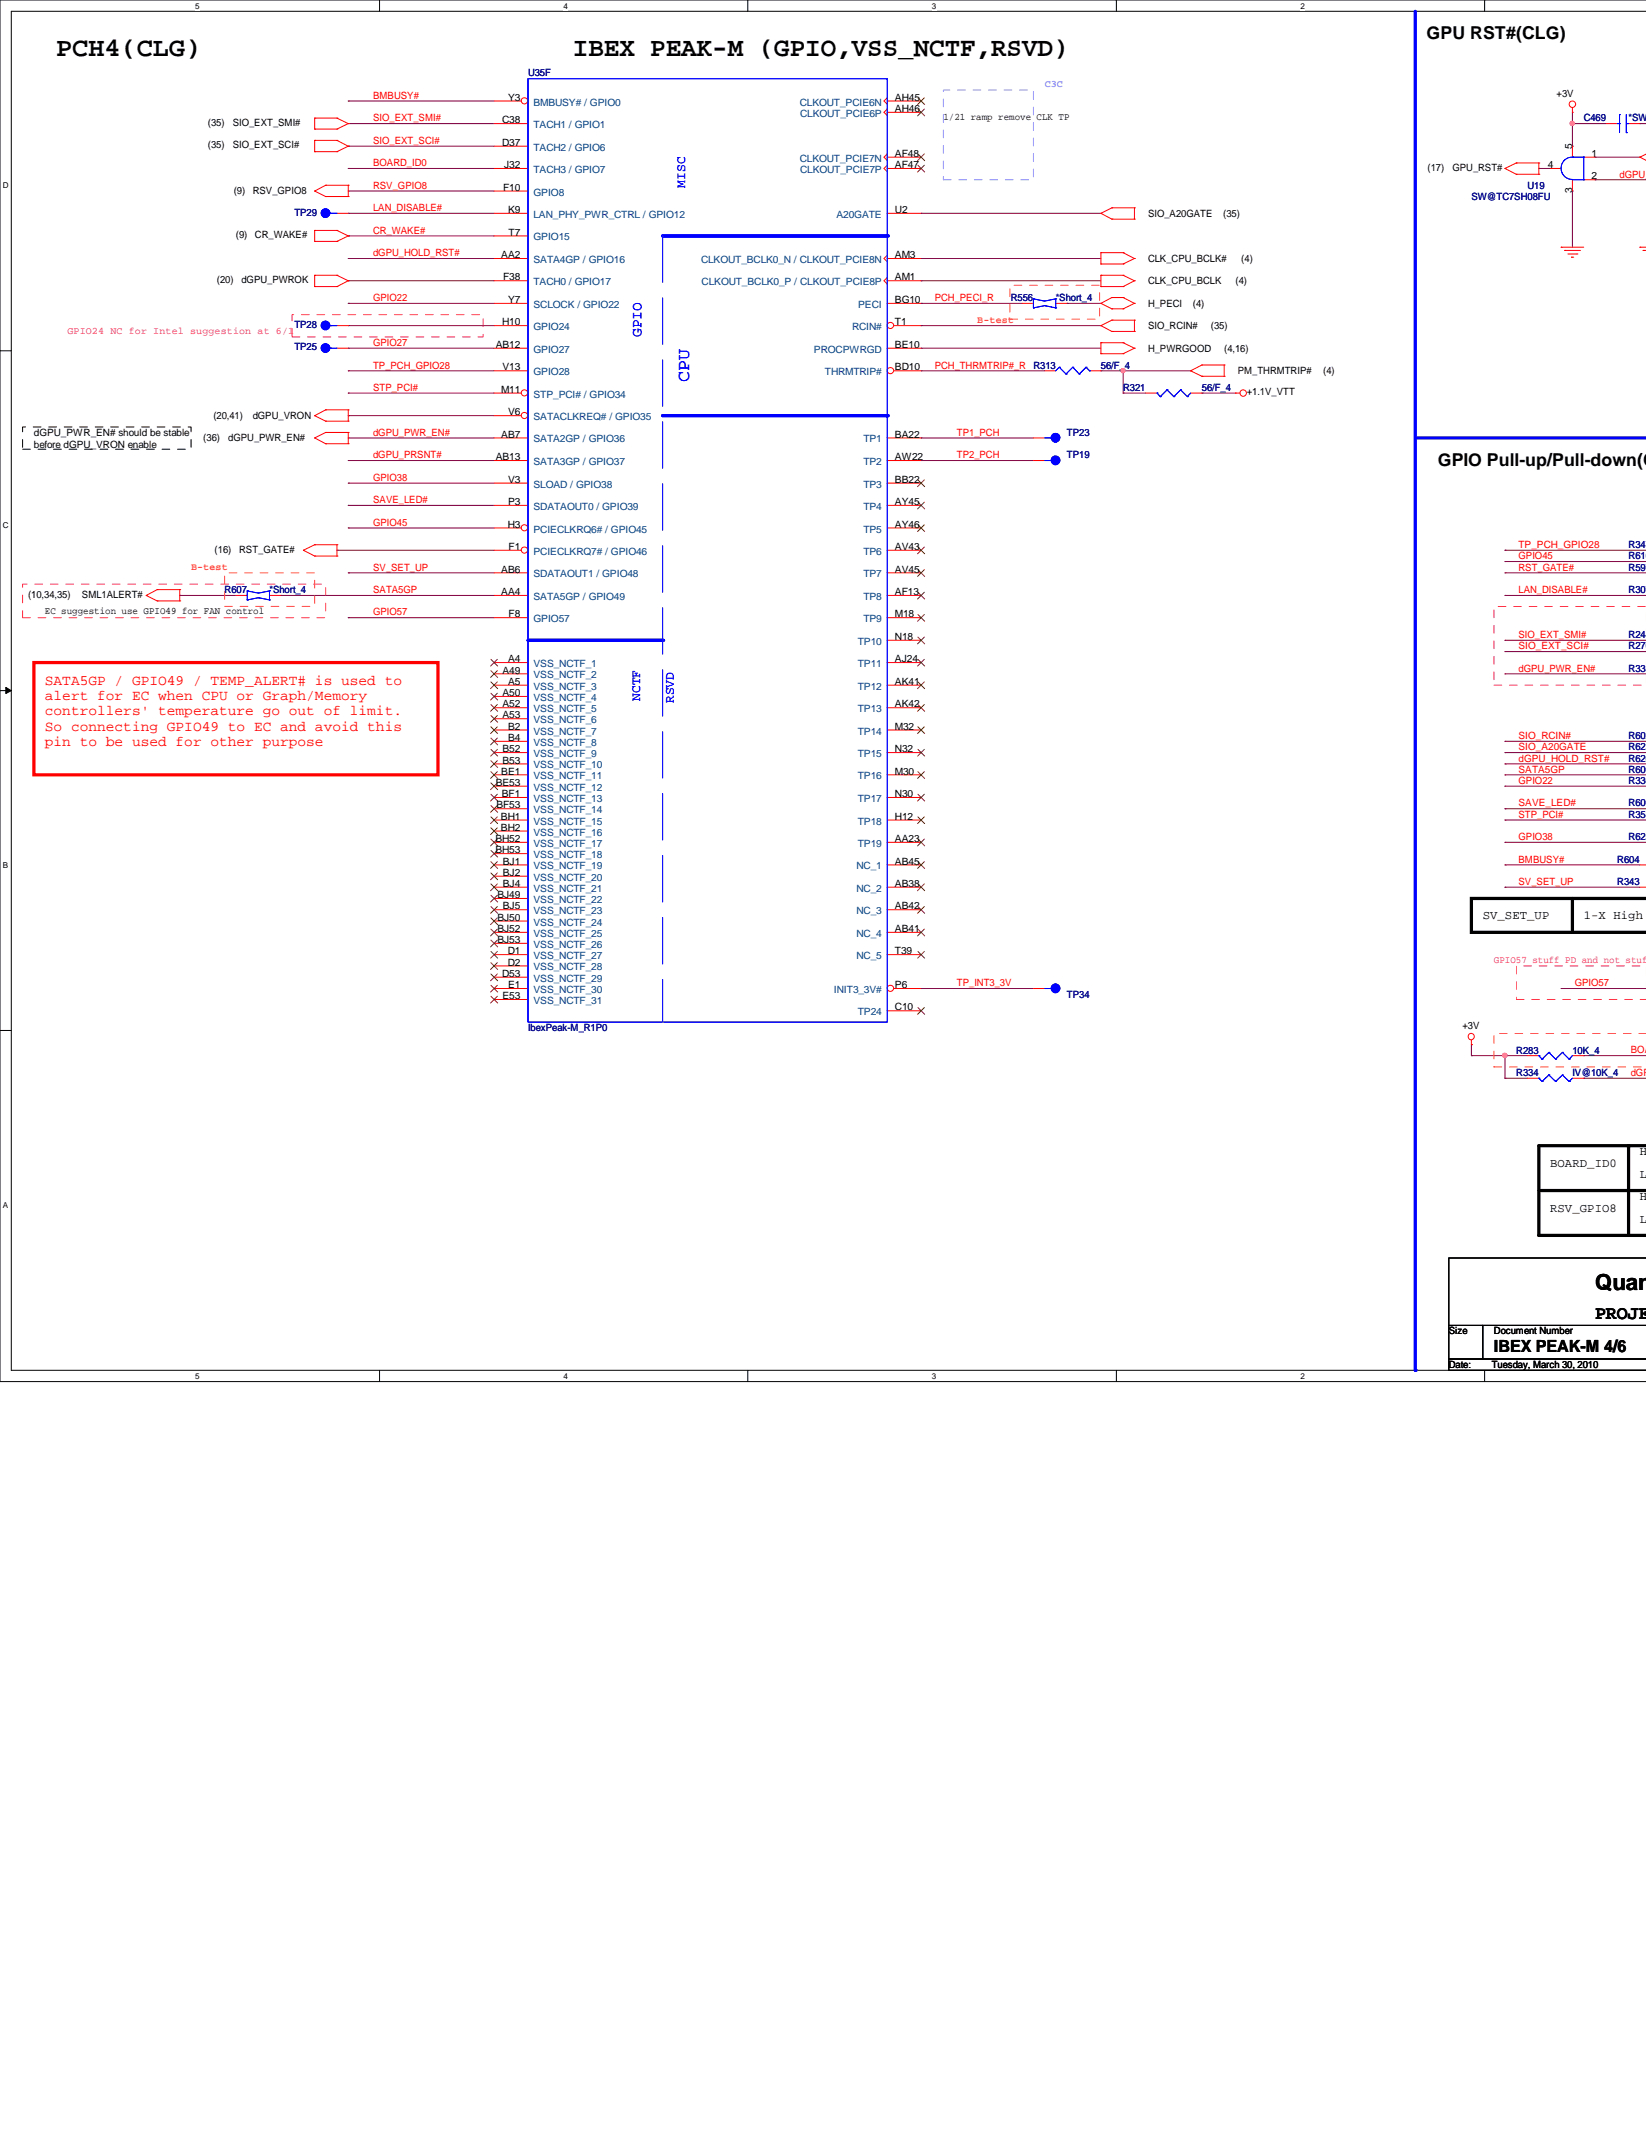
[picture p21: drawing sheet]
<svg xmlns="http://www.w3.org/2000/svg" width="216mm" height="279mm" viewBox="0 0 216 279" stroke-linecap="round" stroke-linejoin="round" font-family="sans-serif">
<defs><g id="words">
<g font-size="3.5">
<text x="7.4" y="7.3">PCH4(CLG)</text>
<text x="75.1" y="7.3">IBEX PEAK-M (GPIO,VSS_NCTF,RSVD)</text>
</g>
<text font-size="2.9" x="209.2" y="169.2">Quant</text>
<text font-size="2.5" x="209.2" y="173">PROJEC</text>
<g font-size="2.3">
<text x="187.1" y="5.1">GPU RST#(CLG)</text>
<text x="188.6" y="61.1">GPIO Pull-up/Pull-down(C</text>
</g>
<text font-size="2.3" fill="#00f" x="90.4" y="50.1" transform="rotate(-90 90.4 50.1)">CPU</text>
<text font-size="2.2" x="196" y="177.4">IBEX PEAK-M 4/6</text>
<text font-size="1.9" fill="#00f" x="84.2" y="44.2" transform="rotate(-90 84.2 44.2)">GPIO</text>
<g font-size="1.9" fill="#f00">
<text x="5.9" y="89.9">SATA5GP / GPIO49 / TEMP_ALERT# is used to</text>
<text x="5.9" y="91.9">alert for EC when CPU or Graph/Memory</text>
<text x="5.9" y="93.9">controllers' temperature go out of limit.</text>
<text x="5.9" y="95.8">So connecting GPIO49 to EC and avoid this</text>
<text x="5.9" y="97.8">pin to be used for other purpose</text>
</g>
<g font-size="1.7" fill="#00f">
<text x="89.9" y="24.6" transform="rotate(-90 89.9 24.6)">MISC</text>
<text x="84" y="91.9" transform="rotate(-90 84 91.9)">NCTF</text>
<text x="88.4" y="92.2" transform="rotate(-90 88.4 92.2)">RSVD</text>
</g>
<g font-size="1.6">
<text x="194.5" y="120.6">SV_SET_UP</text>
<text x="207.7" y="120.6">1-X High =</text>
<text x="203.3" y="153">BOARD_ID0</text>
<text x="215.1" y="151.6">Hi</text>
<text x="215.1" y="154.5">Lo</text>
<text x="203.3" y="158.9">RSV_GPIO8</text>
<text x="215.1" y="157.4">Hi</text>
<text x="215.1" y="160.4">Lo</text>
</g>
<g font-size="1.3" fill="#000080">
<text x="69.3" y="10">U35F</text>
<text x="207.7" y="15.9">C469</text>
<text x="213.6" y="15.9">*SW@</text>
<text x="38.6" y="28.3">TP29</text>
<text x="193" y="26.2">SW@TC7SH08FU</text>
<text x="200.4" y="24.8">U19</text>
<text x="132.6" y="39.5">R556</text>
<text x="138.5" y="39.5">*Short_4</text>
<text x="38.6" y="43.1">TP28</text>
<text x="38.6" y="46">TP25</text>
<text x="135.6" y="48.3">R313</text>
<text x="144.4" y="48.3">56/F_4</text>
<text x="147.3" y="51.3">R321</text>
<text x="157.6" y="51.3">56/F_4</text>
<text x="140" y="57.2">TP23</text>
<text x="140" y="60.1">TP19</text>
<text x="213.6" y="71.9">R347</text>
<text x="29.5" y="77.8">R607</text>
<text x="35.3" y="77.8">*Short_4</text>
<text x="213.6" y="74.8">R597</text>
<text x="213.6" y="73.4">R616</text>
<text x="213.6" y="77.8">R307</text>
<text x="213.6" y="83.7">R244</text>
<text x="213.6" y="85.2">R270</text>
<text x="213.6" y="88.1">R335</text>
<text x="213.6" y="96.9">R602</text>
<text x="213.6" y="98.4">R623</text>
<text x="213.6" y="99.9">R626</text>
<text x="213.6" y="101.4">R606</text>
<text x="213.6" y="102.8">R336</text>
<text x="213.6" y="107.3">R358</text>
<text x="213.6" y="105.8">R600</text>
<text x="212.1" y="113.2">R604</text>
<text x="213.6" y="110.2">R625</text>
<text x="212.1" y="116.1">R343</text>
<text x="140" y="130.9">TP34</text>
<text x="69.3" y="135.3">IbexPeak-M_R1P0</text>
<text x="198.9" y="138.2">R283</text>
<text x="198.9" y="141.1">R334</text>
<text x="206.2" y="138.2">10K_4</text>
<text x="206.2" y="141.1">IV@10K_4</text>
</g>
<text font-size="1.3" fill="#8080ff" x="137" y="11.4">C3C</text>
<g font-size="1.3">
<text x="27.3" y="16.5">(35)</text>
<text x="30.5" y="16.5">SIO_EXT_SMI#</text>
<text x="65.9" y="16.2">C38</text>
<text x="66.6" y="13.2">Y3</text>
<text x="117.4" y="13.2">AH45</text>
<text x="117.4" y="14.7">AH46</text>
<text x="123.7" y="15.8">1/21 ramp remove CLK TP</text>
<text x="204.2" y="12.7">+3V</text>
<text x="27.3" y="19.5">(35)</text>
<text x="30.5" y="19.5">SIO_EXT_SCI#</text>
<text x="65.9" y="19.1">D37</text>
<text x="66.1" y="22.1">J32</text>
<text x="117.4" y="20.6">AF48</text>
<text x="117.4" y="22.1">AF47</text>
<text x="187.2" y="22.4">(17)</text>
<text x="190.5" y="22.4">GPU_RST#</text>
<text x="203" y="22.1">4</text>
<text x="206.2" y="19.6" transform="rotate(-90 206.2 19.6)">5</text>
<text x="208.7" y="20.6">1</text>
<text x="208.7" y="23.5">2</text>
<text x="30.6" y="25.5">(9)</text>
<text x="33.1" y="25.5">RSV_GPIO8</text>
<text x="66" y="25">F10</text>
<text x="66.6" y="27.9">K9</text>
<text x="117.4" y="27.9">U2</text>
<text x="150.6" y="28.4">SIO_A20GATE</text>
<text x="160.4" y="28.4">(35)</text>
<text x="206.2" y="25.4" transform="rotate(-90 206.2 25.4)">3</text>
<text x="30.9" y="31.2">(9)</text>
<text x="33.4" y="31.2">CR_WAKE#</text>
<text x="65.7" y="33.9">AA2</text>
<text x="66.7" y="30.9">T7</text>
<text x="117.4" y="33.9">AM3</text>
<text x="150.6" y="34.3">CLK_CPU_BCLK#</text>
<text x="162.8" y="34.3">(4)</text>
<text x="28.4" y="37.1">(20)</text>
<text x="31.7" y="37.1">dGPU_PWROK</text>
<text x="66" y="36.8">F38</text>
<text x="66.6" y="39.8">Y7</text>
<text x="117.4" y="39.8">BG10</text>
<text x="117.4" y="36.8">AM1</text>
<text x="150.6" y="37.3">CLK_CPU_BCLK</text>
<text x="150.6" y="40.2">H_PECI</text>
<text x="156.5" y="40.2">(4)</text>
<text x="162.1" y="37.3">(4)</text>
<text x="65" y="45.6">AB12</text>
<text x="65.9" y="42.7">H10</text>
<text x="117.4" y="45.6">BE10</text>
<text x="117.4" y="42.7">T1</text>
<text x="150.6" y="43.2">SIO_RCIN#</text>
<text x="150.6" y="46.1">H_PWRGOOD</text>
<text x="158.8" y="43.2">(35)</text>
<text x="160.6" y="46.1">(4,16)</text>
<text x="65.7" y="51.5">M11</text>
<text x="65.9" y="48.6">V13</text>
<text x="117.4" y="48.6">BD10</text>
<text x="162.3" y="49.1">PM_THRMTRIP#</text>
<text x="163.5" y="51.9">+1.1V_VTT</text>
<text x="173.6" y="49.1">(4)</text>
<text x="4.4" y="57.2">dGPU_PWR_EN# should be stable</text>
<text x="4.4" y="58.7">before dGPU_VRON enable</text>
<text x="26.7" y="57.8">(36)</text>
<text x="28" y="54.9">(20,41)</text>
<text x="29.9" y="57.8">dGPU_PWR_EN#</text>
<text x="33.1" y="54.9">dGPU_VRON</text>
<text x="65.7" y="57.4">AB7</text>
<text x="66.6" y="54.5">V6</text>
<text x="117.4" y="57.4">BA22</text>
<text x="65" y="60.4">AB13</text>
<text x="66.6" y="63.3">V3</text>
<text x="117.4" y="63.3">BB22</text>
<text x="117.4" y="60.4">AW22</text>
<text x="66.6" y="69.2">H3</text>
<text x="66.6" y="66.3">P3</text>
<text x="117.4" y="69.2">AY46</text>
<text x="117.4" y="66.3">AY45</text>
<text x="28.2" y="72.5">(16)</text>
<text x="31.4" y="72.5">RST_GATE#</text>
<text x="65.7" y="75.1">AB6</text>
<text x="66.7" y="72.1">F1</text>
<text x="117.4" y="72.1">AV43</text>
<text x="117.4" y="75.1">AV45</text>
<text x="3.7" y="78.4">(10,34,35)</text>
<text x="5.9" y="80.6">EC suggestion use GPIO49 for FAN control</text>
<text x="10.8" y="78.4">SML1ALERT#</text>
<text x="65.7" y="78.1">AA4</text>
<text x="66.7" y="81">F8</text>
<text x="117.4" y="81">M18</text>
<text x="117.4" y="83.9">N18</text>
<text x="117.4" y="78.1">AF13</text>
<text x="65.9" y="88.3">A49</text>
<text x="66.6" y="86.9">A4</text>
<text x="66.6" y="89.8">A5</text>
<text x="117.4" y="86.9">AJ24</text>
<text x="117.4" y="89.8">AK41</text>
<text x="65.9" y="91.3">A50</text>
<text x="65.9" y="92.8">A52</text>
<text x="65.9" y="94.2">A53</text>
<text x="66.6" y="95.7">B2</text>
<text x="117.4" y="92.8">AK42</text>
<text x="117.4" y="95.7">M32</text>
<text x="65.7" y="101.6">BE1</text>
<text x="65.9" y="98.7">B52</text>
<text x="65.9" y="100.2">B53</text>
<text x="66.6" y="97.2">B4</text>
<text x="117.4" y="101.6">M30</text>
<text x="117.4" y="98.7">N32</text>
<text x="65" y="103.1">BE53</text>
<text x="65.1" y="106">BF53</text>
<text x="65.7" y="107.5">BH1</text>
<text x="65.8" y="104.6">BF1</text>
<text x="117.4" y="104.6">N30</text>
<text x="117.4" y="107.5">H12</text>
<text x="65" y="110.4">BH52</text>
<text x="65" y="111.9">BH53</text>
<text x="65.7" y="109">BH2</text>
<text x="66" y="113.4">BJ1</text>
<text x="117.4" y="113.4">AB45</text>
<text x="117.4" y="110.4">AA23</text>
<text x="65.2" y="117.8">BJ49</text>
<text x="66" y="114.9">BJ2</text>
<text x="66" y="116.3">BJ4</text>
<text x="66" y="119.3">BJ5</text>
<text x="117.4" y="116.3">AB38</text>
<text x="117.4" y="119.3">AB42</text>
<text x="65.2" y="120.8">BJ50</text>
<text x="65.2" y="122.3">BJ52</text>
<text x="65.2" y="123.7">BJ53</text>
<text x="66.6" y="125.2">D1</text>
<text x="117.4" y="122.3">AB41</text>
<text x="117.4" y="125.2">T39</text>
<text x="65.9" y="128.1">D53</text>
<text x="65.9" y="131.1">E53</text>
<text x="66.6" y="126.7">D2</text>
<text x="66.6" y="129.6">E1</text>
<text x="117.4" y="129.6">P6</text>
<text x="117.4" y="132.5">C10</text>
<text x="191.8" y="135">+3V</text>
<text x="190" y="175">Size</text>
<text x="190" y="179.5">Date:</text>
<text x="195.7" y="179.5">Tuesday, March 30, 2010</text>
<text x="196" y="175">Document Number</text>
</g>
<g font-size="1.3" fill="#f00">
<text x="48.9" y="15.9">SIO_EXT_SMI#</text>
<text x="48.9" y="13">BMBUSY#</text>
<text x="48.9" y="18.9">SIO_EXT_SCI#</text>
<text x="48.9" y="21.8">BOARD_ID0</text>
<text x="212.4" y="23.3">dGPU_H</text>
<text x="48.9" y="24.8">RSV_GPIO8</text>
<text x="48.9" y="27.7">LAN_DISABLE#</text>
<text x="48.9" y="30.6">CR_WAKE#</text>
<text x="48.9" y="33.6">dGPU_HOLD_RST#</text>
<text x="48.9" y="39.5">GPIO22</text>
<text x="122.6" y="39.5">PCH_PECI_R</text>
<text x="48.9" y="45.4">GPIO27</text>
<text x="48.9" y="48.3">TP_PCH_GPIO28</text>
<text x="48.9" y="51.3">STP_PCI#</text>
<text x="122.6" y="48.3">PCH_THRMTRIP#_R</text>
<text x="48.9" y="57.2">dGPU_PWR_EN#</text>
<text x="125.5" y="57.2">TP1_PCH</text>
<text x="48.9" y="63.1">GPIO38</text>
<text x="48.9" y="60.1">dGPU_PRSNT#</text>
<text x="48.9" y="66">SAVE_LED#</text>
<text x="125.5" y="60.1">TP2_PCH</text>
<text x="48.9" y="69">GPIO45</text>
<text x="199.2" y="71.9">TP_PCH_GPIO28</text>
<text x="48.9" y="74.8">SV_SET_UP</text>
<text x="48.9" y="77.8">SATA5GP</text>
<text x="199.2" y="74.8">RST_GATE#</text>
<text x="199.2" y="73.4">GPIO45</text>
<text x="199.2" y="77.8">LAN_DISABLE#</text>
<text x="48.9" y="80.7">GPIO57</text>
<text x="199.2" y="83.7">SIO_EXT_SMI#</text>
<text x="199.2" y="85.2">SIO_EXT_SCI#</text>
<text x="199.2" y="88.1">dGPU_PWR_EN#</text>
<text x="199.2" y="101.3">SATA5GP</text>
<text x="199.2" y="98.4">SIO_A20GATE</text>
<text x="199.2" y="99.9">dGPU_HOLD_RST#</text>
<text x="199.2" y="96.9">SIO_RCIN#</text>
<text x="199.2" y="107.3">STP_PCI#</text>
<text x="199.2" y="105.8">SAVE_LED#</text>
<text x="199.2" y="102.8">GPIO22</text>
<text x="199.2" y="113.2">BMBUSY#</text>
<text x="199.2" y="110.2">GPIO38</text>
<text x="199.2" y="116.1">SV_SET_UP</text>
<text x="125.5" y="129.4">TP_INT3_3V</text>
<text x="206.5" y="129.4">GPIO57</text>
<text x="213.9" y="138.2">BOAR</text>
<text x="213.9" y="141.1">dGPU</text>
</g>
<g font-size="1.3" fill="#004080">
<text x="70" y="13.8">BMBUSY# / GPIO0</text>
<text x="70" y="16.8">TACH1 / GPIO1</text>
<text x="104.9" y="13.8">CLKOUT_PCIE6N</text>
<text x="104.9" y="15.3">CLKOUT_PCIE6P</text>
<text x="70" y="19.8">TACH2 / GPIO6</text>
<text x="70" y="22.7">TACH3 / GPIO7</text>
<text x="104.9" y="21.2">CLKOUT_PCIE7N</text>
<text x="104.9" y="22.7">CLKOUT_PCIE7P</text>
<text x="70" y="28.6">LAN_PHY_PWR_CTRL / GPIO12</text>
<text x="70" y="25.7">GPIO8</text>
<text x="109.7" y="28.6">A20GATE</text>
<text x="70" y="31.5">GPIO15</text>
<text x="70" y="34.5">SATA4GP / GPIO16</text>
<text x="91.9" y="34.5">CLKOUT_BCLK0_N / CLKOUT_PCIE8N</text>
<text x="70" y="37.4">TACH0 / GPIO17</text>
<text x="70" y="40.4">SCLOCK / GPIO22</text>
<text x="92" y="37.4">CLKOUT_BCLK0_P / CLKOUT_PCIE8P</text>
<text x="112.6" y="40.4">PECI</text>
<text x="70" y="46.3">GPIO27</text>
<text x="70" y="43.3">GPIO24</text>
<text x="106.8" y="46.3">PROCPWRGD</text>
<text x="111.8" y="43.3">RCIN#</text>
<text x="70" y="49.2">GPIO28</text>
<text x="70" y="52.2">STP_PCI# / GPIO34</text>
<text x="108.2" y="49.2">THRMTRIP#</text>
<text x="70" y="58">SATA2GP / GPIO36</text>
<text x="70" y="55.1">SATACLKREQ# / GPIO35</text>
<text x="113.2" y="58">TP1</text>
<text x="70" y="61">SATA3GP / GPIO37</text>
<text x="70" y="64">SLOAD / GPIO38</text>
<text x="113.2" y="64">TP3</text>
<text x="113.2" y="61">TP2</text>
<text x="70" y="66.9">SDATAOUT0 / GPIO39</text>
<text x="70" y="69.9">PCIECLKRQ6# / GPIO45</text>
<text x="113.2" y="69.9">TP5</text>
<text x="113.2" y="66.9">TP4</text>
<text x="70" y="75.7">SDATAOUT1 / GPIO48</text>
<text x="70" y="72.8">PCIECLKRQ7# / GPIO46</text>
<text x="113.2" y="72.8">TP6</text>
<text x="113.2" y="75.7">TP7</text>
<text x="70" y="81.6">GPIO57</text>
<text x="70" y="78.7">SATA5GP / GPIO49</text>
<text x="113.2" y="81.6">TP9</text>
<text x="113.2" y="78.7">TP8</text>
<text x="70" y="87.5">VSS_NCTF_1</text>
<text x="70" y="89">VSS_NCTF_2</text>
<text x="112.5" y="84.6">TP10</text>
<text x="112.5" y="87.5">TP11</text>
<text x="70" y="90.5">VSS_NCTF_3</text>
<text x="70" y="91.9">VSS_NCTF_4</text>
<text x="70" y="93.4">VSS_NCTF_5</text>
<text x="70" y="94.9">VSS_NCTF_6</text>
<text x="112.5" y="90.5">TP12</text>
<text x="112.5" y="93.4">TP13</text>
<text x="70" y="96.4">VSS_NCTF_7</text>
<text x="70" y="97.8">VSS_NCTF_8</text>
<text x="70" y="99.3">VSS_NCTF_9</text>
<text x="70" y="100.8">VSS_NCTF_10</text>
<text x="112.5" y="96.4">TP14</text>
<text x="112.5" y="99.3">TP15</text>
<text x="70" y="102.2">VSS_NCTF_11</text>
<text x="70" y="103.7">VSS_NCTF_12</text>
<text x="70" y="105.2">VSS_NCTF_13</text>
<text x="70" y="106.7">VSS_NCTF_14</text>
<text x="112.5" y="102.2">TP16</text>
<text x="112.5" y="105.2">TP17</text>
<text x="70" y="108.2">VSS_NCTF_15</text>
<text x="70" y="109.6">VSS_NCTF_16</text>
<text x="70" y="111.1">VSS_NCTF_17</text>
<text x="70" y="112.6">VSS_NCTF_18</text>
<text x="112.5" y="111.1">TP19</text>
<text x="112.5" y="108.2">TP18</text>
<text x="70" y="114">VSS_NCTF_19</text>
<text x="70" y="115.5">VSS_NCTF_20</text>
<text x="70" y="117">VSS_NCTF_21</text>
<text x="70" y="118.4">VSS_NCTF_22</text>
<text x="70" y="119.9">VSS_NCTF_23</text>
<text x="112.4" y="114">NC_1</text>
<text x="112.4" y="117">NC_2</text>
<text x="112.4" y="119.9">NC_3</text>
<text x="70" y="121.4">VSS_NCTF_24</text>
<text x="70" y="122.9">VSS_NCTF_25</text>
<text x="70" y="124.3">VSS_NCTF_26</text>
<text x="70" y="125.8">VSS_NCTF_27</text>
<text x="112.4" y="122.9">NC_4</text>
<text x="112.4" y="125.8">NC_5</text>
<text x="70" y="127.3">VSS_NCTF_28</text>
<text x="70" y="128.8">VSS_NCTF_29</text>
<text x="70" y="130.3">VSS_NCTF_30</text>
<text x="70" y="131.7">VSS_NCTF_31</text>
<text x="109.4" y="130.3">INIT3_3V#</text>
<text x="112.5" y="133.2">TP24</text>
</g>
<g font-size="1.3" fill="#ff0080">
<text x="8.8" y="43.8">GPIO24 NC for Intel suggestion at 6/1</text>
<text x="196" y="126.3">GPIO57 stuff PD and not stuff</text>
</g>
<g font-size="1.3" fill="#ff8000">
<text x="128.2" y="42.3">B-test</text>
<text x="25.1" y="74.7">B-test</text>
</g>
<g font-size="1.1">
<text x="25.6" y="1.1">5</text>
<text x="73.9" y="1.1">4</text>
<text x="122.2" y="1.1">3</text>
<text x="170.6" y="1.1">2</text>
<text x=".4" y="24.7">D</text>
<text x=".4" y="69.3">C</text>
<text x=".4" y="113.8">B</text>
<text x=".4" y="158.4">A</text>
<text x="25.6" y="180.9">5</text>
<text x="73.9" y="180.9">4</text>
<text x="122.2" y="180.9">3</text>
<text x="170.6" y="180.9">2</text>
</g>
</g></defs>
<path d="M215.9 0h-215.9v181.2h215.9M215.9 1.5h-214.4v178.2h214.4" fill="none" stroke="#000" stroke-width=".13"/>
<g fill="#fff">
<path d="M25.6 .2h.6v1.2h-.6z"/>
<path d="M25.6 179.9h.6v1.2h-.6z"/>
</g>
<path d="M49.8 0v1.5M49.8 179.7v1.5" fill="none" stroke="#000" stroke-width=".13"/>
<g fill="#fff">
<path d="M73.9 .2h.6v1.2h-.6z"/>
<path d="M73.9 179.9h.6v1.2h-.6z"/>
</g>
<path d="M98.1 0v1.5M98.1 179.7v1.5" fill="none" stroke="#000" stroke-width=".13"/>
<g fill="#fff">
<path d="M122.2 .2h.6v1.2h-.6z"/>
<path d="M122.2 179.9h.6v1.2h-.6z"/>
</g>
<path d="M146.4 0v1.5M146.4 179.7v1.5" fill="none" stroke="#000" stroke-width=".13"/>
<g fill="#fff">
<path d="M170.6 .2h.6v1.2h-.6z"/>
<path d="M170.6 179.9h.6v1.2h-.6z"/>
</g>
<path d="M194.7 0v1.5M194.7 179.7v1.5" fill="none" stroke="#000" stroke-width=".13"/>
<g fill="#fff">
<path d="M.4 23.7h.7v1.2h-.7z"/>
<path d="M.4 68.3h.7v1.2h-.7z"/>
</g>
<path d="M0 46h1.5" fill="none" stroke="#000" stroke-width=".13"/>
<path d="M.4 112.9h.7v1.1h-.7z" fill="#fff"/>
<path d="M0 90.6h1.5M.8 90.2l.7 .4-.7 .4z" fill="none" stroke="#000" stroke-width=".13"/>
<path d="M.8 90.2l.7 .4-.7 .4z" fill="#000"/>
<path d="M.4 157.4h.7v1.2h-.7z" fill="#fff"/>
<path d="M0 135.2h1.5" fill="none" stroke="#000" stroke-width=".13"/>
<g fill="none" stroke="#800040" stroke-width=".13">
<path d="M45.7 16.2h.1M45.7 19.2h.1M45.7 16.2h19.1M45.7 19.2h19.1M45.7 25.1h.1M45.7 25.1h19.1M120.8 33.9h.1M120.8 36.8h.1M120.8 39.8h.1M120.8 33.9h23.6M120.8 36.8h23.6M120.8 39.8h13.3"/>
<path d="M140 39.8h.1M140 39.8h4.4M45.7 42.7h.1M45.7 45.7h.1M45.7 48.6h.1M45.7 42.7h19.1M45.7 45.7h19.1M45.7 48.6h19.1M120.8 57.4h.1M120.8 45.7h.1M120.8 48.6h.1M120.8 45.7h23.6"/>
<path d="M120.8 48.6h16.2M120.8 57.4h14.8M147.3 48.6h.1M147.3 48.6h8.9M45.7 63.4h.1M45.7 63.4h19.1M120.8 60.4h.1M120.8 60.4h14.8M120.8 129.7h.1M120.8 129.7h14.8"/>
</g>
<circle cx="147.3" cy="48.6" r=".29" fill="#f0f"/>
<circle cx="147.3" cy="48.6" r=".29" fill="none" stroke="#f0f" stroke-width=".13"/>
<g fill="none" stroke="#800040" stroke-width=".13">
<path d="M45.7 13.3h.1M45.7 13.3h19.1M206.2 16.2h.1M206.2 14.7v1.5M206.2 16.2h4.5M215.1 16.2h.1M215.1 16.2h.8M45.7 36.8h.1M45.7 28h.1M45.7 30.9h.1M45.7 33.9h.1M45.7 39.8h.1"/>
<path d="M45.7 22.1h.1M45.7 28h19.1M45.7 36.8h19.1M45.7 30.9h19.1M45.7 33.9h19.1M45.7 39.8h19.1M45.7 22.1h19.1M120.8 28h.1M120.8 28h23.6M201.8 22.1h.1M201.8 22.1h1.5M206.2 25.1h.1"/>
<path d="M206.2 25.1v7.3M209.2 20.6h.1M209.2 23.6h.1M209.2 20.6h5.9M209.2 23.6h6.7M45.7 51.6h.1M45.7 57.4h.1M45.7 51.6h19.1M45.7 57.4h19.1M120.8 42.7h.1M120.8 42.7h23.6M45.7 69.3h.1"/>
<path d="M45.7 75.1h.1M45.7 60.4h.1M45.7 69.3h19.1M45.7 75.1h19.1M45.7 60.4h19.1M197.4 75.1h.1M197.4 72.2h.1M197.4 73.7h.1M197.4 78.1h.1M197.4 75.1h18.5M197.4 72.2h18.5M197.4 73.7h18.5"/>
<path d="M197.4 78.1h18.5M45.7 81h.1M45.7 81h19.1M197.4 84h.1M197.4 85.5h.1M197.4 98.7h.1M197.4 97.2h.1M197.4 88.4h.1M197.4 84h18.5M197.4 85.5h18.5M197.4 98.7h18.5M197.4 97.2h18.5"/>
<path d="M197.4 88.4h18.5M197.4 116.4h.1M197.4 113.5h.1M197.4 107.6h.1M197.4 101.6h.1M197.4 106.1h.1M197.4 100.2h.1M197.4 103.1h.1M197.4 110.5h.1M197.4 116.4h17.7M197.4 113.5h17.7M197.4 107.6h18.5"/>
<path d="M197.4 101.6h18.5M197.4 106.1h18.5M197.4 100.2h18.5M197.4 103.1h18.5M197.4 110.5h18.5M207.7 138.5h.1M207.7 138.5h8.2"/>
</g>
<circle cx="206.2" cy="16.2" r=".29" fill="#f0f"/>
<circle cx="206.2" cy="16.2" r=".29" fill="none" stroke="#f0f" stroke-width=".13"/>
<path d="M206.2 19.2h.1M206.2 16.2v3M144.4 48.6h.1M144.4 48.6h2.9M147.3 51.6h.1M147.3 48.6h.1M147.3 51.6h3M147.3 48.6v3M157.6 51.6h.1M157.6 51.6h4.5M197.4 138.5h.1M197.4 138.5h3" fill="none" stroke="#800040" stroke-width=".13"/>
<circle cx="197.4" cy="138.4" r=".29" fill="#f0f"/>
<circle cx="197.4" cy="138.4" r=".29" fill="none" stroke="#f0f" stroke-width=".13"/>
<g fill="none" stroke="#800040" stroke-width=".13">
<path d="M45.7 54.5h.1M45.7 54.5h19.1M23.6 78.1h.1M23.6 78.1h7.3M36.8 78.1h.1M36.8 78.1h28M45.7 66.3h.1M45.7 66.3h19.1M193 138.5h.1M193 138.5h4.4M197.4 138.5h.1M197.4 138.5v2.9"/>
<path d="M204.8 129.7h.1M204.8 129.7h11.1M197.4 141.4h.1M197.4 141.4h3M207.7 141.4h.1M207.7 141.4h8.2"/>
</g>
<circle cx="197.4" cy="138.4" r=".29" fill="#f0f"/>
<circle cx="197.4" cy="138.4" r=".29" fill="none" stroke="#f0f" stroke-width=".13"/>
<path d="M44.2 72.2h.1M44.2 72.2h20.6M193 137h.1M193 137v1.5" fill="none" stroke="#800040" stroke-width=".13"/>
<g fill="none" stroke="#f00" stroke-width=".13">
<path d="M41.3 16.9h.1M41.3 15.5h.1M41.3 19.9h.1M41.3 18.4h.1M41.3 15.5v1.4M41.3 18.4v1.5M41.3 15.5h2.9M41.3 16.9h2.9M41.3 18.4h2.9M41.3 19.9h2.9M44.2 15.5h.1M44.2 16.9h.1"/>
<path d="M44.2 18.4h.1M44.2 19.9h.1M44.2 15.5l1.5 .7M44.2 18.4l1.5 .8M45.7 16.2h.1M45.7 19.2h.1M45.7 16.2l-1.5 .7M45.7 19.2l-1.5 .7M206.2 14.7h.1M206.2 14.1v.6M41.3 36.1h.1M41.3 37.6h.1"/>
<path d="M41.3 31.7h.1M41.3 30.2h.1M41.3 25.1h.1M41.3 36.1h2.9M41.3 37.6h2.9M41.3 30.2v1.5M41.3 36.1v1.5M41.3 30.2h2.9M41.3 31.7h2.9M41.3 25.1l1.4 .7M42.7 24.3h.1M42.7 25.8h.1"/>
<path d="M42.7 24.3h3M42.7 24.3l-1.4 .8M42.7 25.8h3M44.2 36.1h.1M44.2 37.6h.1M44.2 30.2h.1M44.2 31.7h.1M44.2 36.1l1.5 .7M44.2 30.2l1.5 .7M45.7 36.8h.1M45.7 30.9h.1M45.7 25.8h.1"/>
<path d="M45.7 24.3h.1M45.7 36.8l-1.5 .8M45.7 24.3v1.5M45.7 30.9l-1.5 .8M144.4 34.6h.1M144.4 33.1h.1M144.4 37.6h.1M144.4 36.1h.1M144.4 39.8h.1M144.4 28h.1M144.4 33.1h2.9M144.4 34.6h2.9"/>
<path d="M144.4 33.1v1.5M144.4 36.1v1.5M144.4 36.1h2.9M144.4 37.6h2.9M144.4 39.8l1.4 .7M144.4 28l1.4 .7M145.8 39h.1M145.8 27.3h.1M145.8 28.7h.1M145.8 39l-1.4 .8M145.8 39h1.5M145.8 27.3l-1.4 .7"/>
<path d="M145.8 27.3h3M145.8 28.7h3M147.3 33.1h.1M147.3 34.6h.1M147.3 36.1h.1M147.3 37.6h.1M147.3 39h.1M147.3 33.1l1.5 .8M147.3 36.1l1.5 .7M147.3 39l1.5 .8M148.8 33.9h.1M148.8 36.8h.1"/>
<path d="M148.8 39.8h.1M148.8 27.3h.1M148.8 28.7h.1M148.8 33.9l-1.5 .7M148.8 36.8l-1.5 .8M148.8 39.8l-1.5 .7M148.8 27.3v1.4M197.4 22.1h.1M197.4 22.1l1.5 .8M198.9 21.4h.1M198.9 22.9h.1M198.9 21.4l-1.5 .7"/>
<path d="M198.9 21.4h2.9M198.9 22.9h2.9M201.8 21.4h.1M201.8 22.9h.1M201.8 21.4v1.5M204.8 32.4h.1M204.8 32.4h2.9M205.2 32.9h.1M205.2 32.9h2.1M205.7 33.3h1.1M206.1 33.7h.1M206.1 33.7h.3"/>
<path d="M206.8 33.3h.1M215.1 20.6h.1M215.1 32.4h.1M215.1 20.6l.8 .5M215.1 32.4h.8M215.5 32.9h.1M215.5 32.9h.4M215.9 20.2l-.8 .4M41.3 57.4h.1M41.3 54.5h.1M41.3 57.4l1.4 .8M41.3 54.5l1.4 .7"/>
<path d="M42.7 56.7h.1M42.7 58.2h.1M42.7 53.8h.1M42.7 55.2h.1M42.7 56.7l-1.4 .7M42.7 56.7h3M42.7 58.2h3M42.7 53.8h3M42.7 53.8l-1.4 .7M42.7 55.2h3M45.7 56.7h.1M45.7 58.2h.1"/>
<path d="M45.7 55.2h.1M45.7 53.8h.1M45.7 53.8v1.4M45.7 56.7v1.5M144.4 42.7h.1M144.4 46.4h.1M144.4 45h.1M144.4 45v1.4M144.4 42.7l1.4 .8M144.4 45h2.9M144.4 46.4h2.9M145.8 40.5h.1"/>
<path d="M145.8 42h.1M145.8 43.5h.1M145.8 40.5h1.5M145.8 42l-1.4 .7M145.8 42h3M145.8 43.5h3M147.3 40.5h.1M147.3 45h.1M147.3 46.4h.1M147.3 45l1.5 .7M148.8 42h.1M148.8 43.5h.1"/>
<path d="M148.8 45.7h.1M148.8 42v1.5M148.8 45.7l-1.5 .7M156.2 48.6h.1M156.2 48.6l1.4 .8M157.6 47.9h.1M157.6 49.4h.1M157.6 47.9l-1.4 .7M157.6 47.9h3M157.6 49.4h3M160.6 47.9h.1M160.6 49.4h.1"/>
<path d="M160.6 47.9v1.5M162.1 51.6h.1M162.1 51.6h.5M19.2 78.1h.1M19.2 78.1l1.4 .7M20.6 77.3h.1M20.6 78.8h.1M20.6 77.3l-1.4 .8M20.6 77.3h3M20.6 78.8h3M23.6 77.3h.1M23.6 78.8h.1"/>
<path d="M23.6 77.3v1.5M39.8 72.2h.1M39.8 72.2l1.5 .7M41.3 71.5h.1M41.3 72.9h.1M41.3 71.5l-1.5 .7M41.3 71.5h2.9M41.3 72.9h2.9M44.2 71.5h.1M44.2 72.9h.1M44.2 71.5v1.4M193 137h.1"/>
<path d="M193 136.4v.6"/>
<circle cx="206.2" cy="13.7" r=".43"/>
<circle cx="163.1" cy="51.6" r=".43"/>
<circle cx="193" cy="136" r=".42"/>
</g>
<path d="M190 173.9h4.5v4.4h-4.5zM215.9 165h-25.9v8.9h25.9h-21.4v4.4h21.4h-25.9v1.4h25.9" fill="none" stroke="#000" stroke-width=".13"/>
<path d="M206.2 117.9v4.4M215.9 117.9h-22.9v4.4h22.9M201.8 150.3h14.1M213.6 150.3v5.9" fill="none" stroke="#000" stroke-width=".42"/>
<g fill="#000">
<circle cx="206.2" cy="122.3" r=".21"/>
<circle cx="213.6" cy="156.2" r=".21"/>
</g>
<path d="M4.4 86.9h53v14.7h-53z" fill="none" stroke="#f00" stroke-width=".42"/>
<path d="M185.6 1.5v178.2M185.6 57.4h30.3" fill="none" stroke="#00f" stroke-width=".42"/>
<circle cx="185.6" cy="179.7" r=".21" fill="#00f"/>
<path d="M3 56h22.1v2.9h-22.1z" fill="none" stroke="#000" stroke-width=".13" stroke-dasharray="1 1 1 1 1 1 1 1"/>
<path d="M38.3 41.3h25.1v2.9h-25.1zM3 76.6h39.7v4.4h-39.7zM215.9 79.5h-19.9v10.4M196 89.9h19.9M198.9 131.1h17M215.9 126.7h-17v4.4" fill="none" stroke="#ff0080" stroke-width=".13" stroke-dasharray="1 1 1 1 1 1 1 1"/>
<path d="M201.8 150.3v11.8h14.1M201.8 156.2h14.1M213.6 156.2v5.9" fill="none" stroke="#000" stroke-width=".42"/>
<g fill="#000">
<circle cx="201.8" cy="162.1" r=".21"/>
<circle cx="213.6" cy="162.1" r=".21"/>
</g>
<path d="M132.5 37.4h11.7v4.5h-11.7zM29.5 75.1h11.8v4.4h-11.8zM196 140h19.9M215.9 135.6h-19.9v4.4" fill="none" stroke="#ff8000" stroke-width=".13" stroke-dasharray="1 1 1 1 1 1 1 1"/>
<path d="M123.7 11.8h11.9v11.8h-11.9z" fill="none" stroke="#8080ff" stroke-width=".13" stroke-dasharray="1 1 1 1 1 1 1 1"/>
<path d="M135.6 57.4h1.4" fill="none" stroke="#f00" stroke-width=".13"/>
<circle cx="138.5" cy="57.4" r=".57" fill="#00f"/>
<g fill="none" stroke="#00f" stroke-width=".13">
<path d="M137 57.4h.9M137.9 57.4h.1"/>
<circle cx="138.5" cy="57.4" r=".57"/>
</g>
<circle cx="138.5" cy="57.4" r=".57" fill="#00f"/>
<g fill="none" stroke="#00f" stroke-width=".13">
<path d="M137 57.4h.9M137.9 57.4h.1"/>
<circle cx="138.5" cy="57.4" r=".57"/>
</g>
<path d="M44.2 42.7h1.5" fill="none" stroke="#f00" stroke-width=".13"/>
<circle cx="42.7" cy="42.7" r=".57" fill="#00f"/>
<g fill="none" stroke="#00f" stroke-width=".13">
<path d="M43.3 42.7h.1M43.3 42.7h.9"/>
<circle cx="42.7" cy="42.7" r=".57"/>
</g>
<circle cx="42.7" cy="42.7" r=".57" fill="#00f"/>
<g fill="none" stroke="#00f" stroke-width=".13">
<path d="M43.3 42.7h.1M43.3 42.7h.9"/>
<circle cx="42.7" cy="42.7" r=".57"/>
</g>
<path d="M44.2 45.7h1.5" fill="none" stroke="#f00" stroke-width=".13"/>
<circle cx="42.7" cy="45.7" r=".57" fill="#00f"/>
<g fill="none" stroke="#00f" stroke-width=".13">
<path d="M43.3 45.7h.1M43.3 45.7h.9"/>
<circle cx="42.7" cy="45.7" r=".57"/>
</g>
<circle cx="42.7" cy="45.7" r=".57" fill="#00f"/>
<g fill="none" stroke="#00f" stroke-width=".13">
<path d="M206.2 20.6h.1M206.2 20.6a1.46 1.46 0 0 0-1.4 1.5 1.46 1.46 0 0 0 1.4 1.4M206.2 23.6h1.5M206.2 20.6h1.5M207.7 23.6h.1M207.7 20.6h.1M207.7 20.6v3M43.3 45.7h.1M43.3 45.7h.9M138.9 48.2h.1M138.9 48.2l-.4 .4M138.9 48.2l.9 .9"/>
<path d="M139.8 49.1h.1M140.7 48.2h.1M140.7 48.2l-.9 .9M140.7 48.2l.9 .9M141.6 49.1h.1M142.5 48.2h.1M142.5 48.2l-.9 .9M142.5 48.2l.4 .4M142.9 48.6h.1M151.8 51.6h.1M151.8 51.6l.4 .4M152.2 52h.1"/>
<path d="M153.1 51.1h.1M153.1 51.1l.9 .9M153.1 51.1l-.9 .9M154 52h.1M154.9 51.1h.1M154.9 51.1l.8 .9M154.9 51.1l-.9 .9M155.7 52h.1M156.2 51.6l-.5 .4"/>
<circle cx="42.7" cy="45.7" r=".57"/>
</g>
<g fill="none" stroke="#f00" stroke-width=".13">
<path d="M64.8 19.2h4.5M206.2 19.2v1.4M64.8 22.1h4.5M64.8 28h4.5M64.8 36.8h4.5M64.8 39.8h4.5M116.4 28h4.4M203.3 22.1h1.5M206.2 23.6v1.5M207.7 20.6h1.5M207.7 23.6h1.5M64.8 48.6h4.5"/>
<path d="M64.8 45.7h4.5M64.8 42.7h4.5M116.4 45.7h4.4M137 48.6h1.5M142.9 48.6h1.5M150.3 51.6h1.5M156.2 51.6h1.4M64.8 60.4h4.5M64.8 78.1h4.5M64.8 63.4h4.5M64.8 66.3h4.5M64.8 75.1h4.5"/>
<path d="M64.8 81h4.5M64.8 86.9h4.5M64.8 88.4h4.5M64.8 89.9h4.5M64.8 91.4h4.5M64.8 92.8h4.5M64.8 94.3h4.5M64.8 95.8h4.5M64.8 97.2h4.5M64.8 98.7h4.5M116.4 81h4.4M116.4 86.9h4.4"/>
<path d="M116.4 89.9h4.4M116.4 84h4.4M64.8 113.5h4.5M64.8 100.2h4.5M64.8 101.6h4.5M64.8 103.1h4.5M64.8 104.6h4.5M64.8 106.1h4.5M64.8 107.6h4.5M64.8 109h4.5M64.8 110.5h4.5M64.8 112h4.5"/>
<path d="M64.8 114.9h4.5M64.8 116.4h4.5M64.8 117.9h4.5M64.8 119.3h4.5M215.1 113.5h.8M64.8 120.8h4.5M64.8 122.3h4.5M64.8 123.7h4.5M64.8 125.2h4.5M64.8 126.7h4.5M64.8 128.2h4.5M64.8 129.7h4.5"/>
<path d="M64.8 131.1h4.5"/>
</g>
<g fill="none" stroke="#804000" stroke-width=".13">
<path d="M64.4 86.5l.9 .9M64.4 88l.9 .9M64.4 89.5l.9 .8M64.4 90.9l.9 .9M64.4 92.4l.9 .9M64.4 93.9l.9 .8M64.4 95.3l.9 .9M64.4 96.8l.9 .9M64.4 98.3l.9 .9M64.4 99.8l.9 .9M65.2 86.5l-.9 .9M65.2 88l-.9 .9"/>
<path d="M65.2 89.5l-.9 .8M65.2 90.9l-.9 .9M65.2 92.4l-.9 .9M65.2 93.9l-.9 .8M65.2 95.3l-.9 .9M65.2 96.8l-.9 .9M65.2 98.3l-.9 .9M65.2 99.8l-.9 .9M120.4 80.6l.9 .9M120.4 83.6l.9 .9M120.4 86.5l.9 .9M120.4 89.5l.9 .8"/>
<path d="M121.2 80.6l-.8 .9M121.2 83.6l-.8 .9M121.2 86.5l-.8 .9M121.2 89.5l-.8 .8M64.4 101.2l.9 .9M64.4 102.7l.9 .9M64.4 104.2l.9 .9M64.4 105.7l.9 .9M64.4 107.1l.9 .9M64.4 108.6l.9 .9M64.4 110.1l.9 .9M64.4 111.5l.9 .9"/>
<path d="M64.4 113l.9 .9M64.4 114.5l.9 .9M64.4 116l.9 .8M64.4 117.4l.9 .9M64.4 118.9l.9 .9M65.2 101.2l-.9 .9M65.2 102.7l-.9 .9M65.2 104.2l-.9 .9M65.2 105.7l-.9 .9M65.2 107.1l-.9 .9M65.2 108.6l-.9 .9M65.2 110.1l-.9 .9"/>
<path d="M65.2 111.5l-.9 .9M65.2 113l-.9 .9M65.2 114.5l-.9 .9M65.2 116l-.9 .8M65.2 117.4l-.9 .9M65.2 118.9l-.9 .9M64.4 120.4l.9 .9M64.4 121.9l.9 .9M64.4 123.3l.9 .9M64.4 124.8l.9 .9M64.4 126.3l.9 .9M64.4 127.8l.9 .9"/>
<path d="M64.4 129.2l.9 .9M64.4 130.7l.9 .9M65.2 120.4l-.9 .9M65.2 121.9l-.9 .9M65.2 123.3l-.9 .9M65.2 124.8l-.9 .9M65.2 126.3l-.9 .9M65.2 127.8l-.9 .9M65.2 129.2l-.9 .9M65.2 130.7l-.9 .9"/>
</g>
<circle cx="116.8" cy="42.7" r=".42" fill="#fff"/>
<g fill="none" stroke="#f00" stroke-width=".13">
<path d="M116.4 39.8h4.4M117.3 42.7h3.5"/>
<circle cx="116.8" cy="42.7" r=".42"/>
</g>
<circle cx="116.8" cy="48.6" r=".42" fill="#fff"/>
<g fill="none" stroke="#f00" stroke-width=".13">
<path d="M116.4 12.8l-.4 .5 .4 .4M116.4 13.3h4.4M116.4 14.3l-.4 .4 .4 .5M116.4 14.7h4.4M64.8 25.1h4.5M117.3 48.6h3.5"/>
<circle cx="116.8" cy="48.6" r=".42"/>
</g>
<path d="M120.4 12.8l.9 .9M120.4 14.3l.9 .9M121.2 12.8l-.8 .9M121.2 14.3l-.8 .9" fill="none" stroke="#804000" stroke-width=".13"/>
<circle cx="68.8" cy="69.2" r=".42" fill="#fff"/>
<g fill="none" stroke="#f00" stroke-width=".13">
<path d="M116.4 20.2l-.4 .4 .4 .4M116.4 20.6h4.4M116.4 21.7l-.4 .4 .4 .4M116.4 22.1h4.4M64.8 69.3h3.6"/>
<circle cx="68.8" cy="69.2" r=".42"/>
</g>
<path d="M120.4 20.2l.9 .9M120.4 21.7l.9 .9M121.2 20.2l-.8 .9M121.2 21.7l-.8 .9" fill="none" stroke="#804000" stroke-width=".13"/>
<circle cx="68.8" cy="72.2" r=".42" fill="#fff"/>
<g fill="none" stroke="#f00" stroke-width=".13">
<path d="M64.8 72.2h3.6M116.4 72.2h4.4M116.4 69.3h4.4M116.4 66.3h4.4M116.4 75.1h4.4"/>
<circle cx="68.8" cy="72.2" r=".42"/>
</g>
<path d="M120.4 68.8l.9 .9M120.4 65.9l.9 .9M120.4 71.8l.9 .8M120.4 74.7l.9 .9M121.2 68.8l-.8 .9M121.2 65.9l-.8 .9M121.2 71.8l-.8 .8M121.2 74.7l-.8 .9" fill="none" stroke="#804000" stroke-width=".13"/>
<circle cx="68.8" cy="13.2" r=".42" fill="#fff"/>
<g fill="none" stroke="#f00" stroke-width=".13">
<path d="M64.8 13.3h3.6M64.8 16.2h4.5M64.8 30.9h4.5M64.8 57.4h4.5M116.4 57.4h4.4M116.4 63.4h4.4M116.4 60.4h4.4M116.4 92.8h4.4M116.4 95.8h4.4M116.4 98.7h4.4M116.4 101.6h4.4M116.4 104.6h4.4"/>
<path d="M116.4 113.5h4.4M116.4 116.4h4.4M116.4 119.3h4.4M116.4 122.3h4.4M116.4 125.2h4.4"/>
<circle cx="68.8" cy="13.2" r=".42"/>
</g>
<g fill="none" stroke="#804000" stroke-width=".13">
<path d="M120.4 62.9l.9 .9M121.2 62.9l-.8 .9M120.4 92.4l.9 .9M120.4 95.3l.9 .9M120.4 98.3l.9 .9M121.2 92.4l-.8 .9M121.2 95.3l-.8 .9M121.2 98.3l-.8 .9M120.4 101.2l.9 .9M120.4 104.2l.9 .9M120.4 113l.9 .9M120.4 116l.9 .8"/>
<path d="M120.4 118.9l.9 .9M121.2 101.2l-.8 .9M121.2 104.2l-.8 .9M121.2 113l-.8 .9M121.2 116l-.8 .8M121.2 118.9l-.8 .9M120.4 121.9l.9 .9M120.4 124.8l.9 .9M121.2 121.9l-.8 .9M121.2 124.8l-.8 .9"/>
</g>
<circle cx="116.8" cy="129.6" r=".42" fill="#fff"/>
<g fill="none" stroke="#f00" stroke-width=".13">
<path d="M117.3 129.7h3.5"/>
<circle cx="116.8" cy="129.6" r=".42"/>
</g>
<circle cx="68.8" cy="51.5" r=".42" fill="#fff"/>
<g fill="none" stroke="#f00" stroke-width=".13">
<path d="M64.8 51.6h3.6"/>
<circle cx="68.8" cy="51.5" r=".42"/>
</g>
<circle cx="68.8" cy="54.5" r=".42" fill="#fff"/>
<g fill="none" stroke="#f00" stroke-width=".13">
<path d="M64.8 33.9h4.5M116.4 33.9h4.4M116.4 33.5l-.4 .4 .4 .4M116.4 36.4l-.4 .4 .4 .5M116.4 36.8h4.4M64.8 54.5h3.6M116.4 78.1h4.4M116.4 110.5h4.4M116.4 107.6h4.4M116.4 132.6h4.4"/>
<circle cx="68.8" cy="54.5" r=".42"/>
</g>
<path d="M120.4 77.7l.9 .9M121.2 77.7l-.8 .9M120.4 110.1l.9 .9M120.4 107.1l.9 .9M121.2 110.1l-.8 .9M121.2 107.1l-.8 .9M120.4 132.2l.9 .9M121.2 132.2l-.8 .9" fill="none" stroke="#804000" stroke-width=".13"/>
<path d="M69.3 84h17.6" fill="none" stroke="#00f" stroke-width=".42"/>
<circle cx="86.9" cy="84" r=".21" fill="#00f"/>
<path d="M86.9 30.9h29.5" fill="none" stroke="#00f" stroke-width=".42"/>
<circle cx="116.4" cy="30.9" r=".21" fill="#00f"/>
<path d="M69.3 10.3h47.1v123.8h-47.1z" fill="none" stroke="#00f" stroke-width=".13"/>
<path d="M86.9 54.5h29.5" fill="none" stroke="#00f" stroke-width=".42"/>
<circle cx="116.4" cy="54.5" r=".21" fill="#00f"/>
<path d="M86.9 30.9v103.2M86.9 134.1h.1" fill="none" stroke="#fff" stroke-width=".13" stroke-dasharray="6.1 2"/>
<path d="M86.9 30.9v103.2M86.9 134.1h.1" fill="none" stroke="#00f" stroke-width=".13" stroke-dasharray="6.1 2"/>
<path d="M69.3 84h17.6" fill="none" stroke="#00f" stroke-width=".42"/>
<circle cx="86.9" cy="84" r=".21" fill="#00f"/>
<path d="M86.9 30.9h29.5" fill="none" stroke="#00f" stroke-width=".42"/>
<circle cx="116.4" cy="30.9" r=".21" fill="#00f"/>
<path d="M69.3 10.3h47.1v123.8h-47.1z" fill="none" stroke="#00f" stroke-width=".13"/>
<path d="M86.9 54.5h29.5" fill="none" stroke="#00f" stroke-width=".42"/>
<circle cx="116.4" cy="54.5" r=".21" fill="#00f"/>
<path d="M86.9 30.9v103.2M86.9 134.1h.1" fill="none" stroke="#fff" stroke-width=".13" stroke-dasharray="6.1 2"/>
<path d="M86.9 30.9v103.2M86.9 134.1h.1" fill="none" stroke="#00f" stroke-width=".13" stroke-dasharray="6.1 2"/>
<path d="M30.9 78.1h1.5M35.3 78.1h1.5M135.6 60.4h1.4M200.4 138.5h1.4M206.2 138.5h1.5" fill="none" stroke="#f00" stroke-width=".13"/>
<g fill="none" stroke="#00f" stroke-width=".13">
<path d="M32.4 77.5h.1M32.4 78.7h.1M32.4 77.5l1.5 .3 1.4-.3M32.4 77.5v1.2M33.9 78.4h.1M33.9 78.4l1.4 .3M33.9 78.4l-1.5 .3M35.3 77.5h.1M35.3 78.7h.1M35.3 77.5v1.2M201.8 138.5h.1M201.8 138.5l.5 .4"/>
<path d="M202.3 138.9h.1M203.2 138h.1M203.2 138l.8 .9M203.2 138l-.9 .9M204 138.9h.1M204.9 138h.1M204.9 138l.9 .9M204.9 138l-.9 .9M205.8 138.9h.1M206.2 138.5l-.4 .4"/>
</g>
<circle cx="138.5" cy="60.4" r=".57" fill="#00f"/>
<g fill="none" stroke="#00f" stroke-width=".13">
<path d="M137 60.4h.9M137.9 60.4h.1"/>
<circle cx="138.5" cy="60.4" r=".57"/>
</g>
<circle cx="138.5" cy="60.4" r=".57" fill="#00f"/>
<g fill="none" stroke="#00f" stroke-width=".13">
<path d="M135.6 39.2h.1M135.6 39.2l1.4 .3 1.5-.3M135.6 39.2v1.2M138.5 39.2h.1M138.5 39.2v1.2M135.6 40.4h.1M137 40.1h.1M137 40.1l1.5 .3M137 40.1l-1.4 .3M138.5 40.4h.1M137 60.4h.9M137.9 60.4h.1"/>
<circle cx="138.5" cy="60.4" r=".57"/>
</g>
<path d="M134.1 39.8h1.5M138.5 39.8h1.5M135.6 129.7h1.4" fill="none" stroke="#f00" stroke-width=".13"/>
<circle cx="138.5" cy="129.6" r=".57" fill="#00f"/>
<g fill="none" stroke="#00f" stroke-width=".13">
<path d="M137 129.7h.9M137.9 129.7h.1"/>
<circle cx="138.5" cy="129.6" r=".57"/>
</g>
<circle cx="138.5" cy="129.6" r=".57" fill="#00f"/>
<g fill="none" stroke="#00f" stroke-width=".13">
<path d="M212.1 16.2h.3M212.4 16.2h.1M212.4 15h.1M212.4 15v2.4M213.3 17.4h.1M213.3 16.2h.1M213.3 16.2h.3M213.3 15v2.4M137 129.7h.9M137.9 129.7h.1M201.8 141.4h.1M201.8 141.4l.5 .5"/>
<path d="M202.3 141.9h.1M203.2 141h.1M203.2 141l.8 .9M203.2 141l-.9 .9M204 141.9h.1M204.9 141h.1M204.9 141l.9 .9M204.9 141l-.9 .9M205.8 141.9h.1M206.2 141.4l-.4 .5"/>
<circle cx="138.5" cy="129.6" r=".57"/>
</g>
<path d="M210.7 16.2h1.4M213.6 16.2h1.5M44.2 28h1.5M200.4 141.4h1.4M206.2 141.4h1.5" fill="none" stroke="#f00" stroke-width=".13"/>
<circle cx="42.7" cy="28" r=".57" fill="#00f"/>
<g fill="none" stroke="#00f" stroke-width=".13">
<path d="M43.3 28h.1M43.3 28h.9"/>
<circle cx="42.7" cy="28" r=".57"/>
</g>
<circle cx="42.7" cy="28" r=".57" fill="#00f"/>
<g fill="none" stroke="#00f" stroke-width=".13">
<path d="M43.3 28h.1M43.3 28h.9"/>
<circle cx="42.7" cy="28" r=".57"/>
</g>
<path d="M215.1 116.4h.8" fill="none" stroke="#f00" stroke-width=".13"/>
<circle cx="147.3" cy="48.6" r=".29" fill="#f0f"/>
<circle cx="147.3" cy="48.6" r=".29" fill="none" stroke="#f0f" stroke-width=".13"/>
<circle cx="206.2" cy="16.2" r=".29" fill="#f0f"/>
<circle cx="206.2" cy="16.2" r=".29" fill="none" stroke="#f0f" stroke-width=".13"/>
<circle cx="197.4" cy="138.4" r=".29" fill="#f0f"/>
<circle cx="197.4" cy="138.4" r=".29" fill="none" stroke="#f0f" stroke-width=".13"/>
<circle cx="197.4" cy="138.4" r=".29" fill="#f0f"/>
<circle cx="197.4" cy="138.4" r=".29" fill="none" stroke="#f0f" stroke-width=".13"/>
<use href="#words"/>
</svg>
